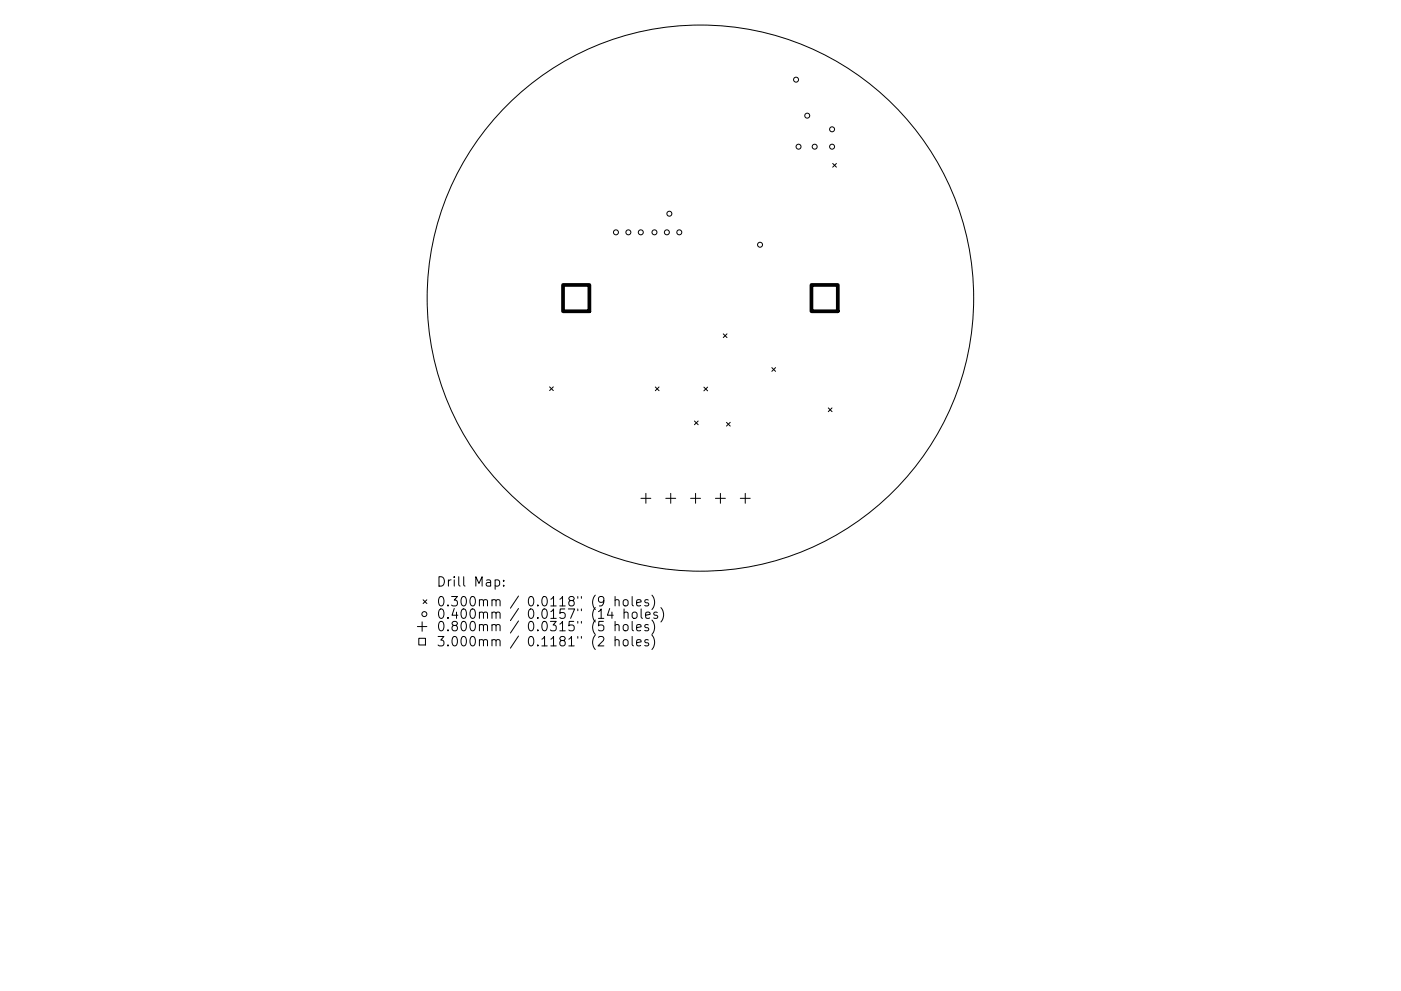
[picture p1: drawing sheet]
<svg xmlns="http://www.w3.org/2000/svg" width="297mm" height="210mm" viewBox="0 0 297 210" stroke-linecap="round" stroke-linejoin="round" font-family="sans-serif">
<defs><g id="words">
<g font-size="2.8">
<text x="92.5" y="125.1">Drill</text>
<text x="100.5" y="125.1">Map:</text>
<text x="92.5" y="129.3">0.300mm</text>
<text x="92.5" y="131.9">0.400mm</text>
<text x="111.9" y="129.3">0.0118&quot;</text>
<text x="111.9" y="131.9">0.0157&quot;</text>
<text x="125.7" y="129.3">(9</text>
<text x="125.7" y="131.9">(14</text>
<text x="130.6" y="129.3">holes)</text>
<text x="132.5" y="131.9">holes)</text>
<text x="92.5" y="134.5">0.800mm</text>
<text x="92.5" y="137.7">3.000mm</text>
<text x="111.9" y="134.5">0.0315&quot;</text>
<text x="111.9" y="137.7">0.1181&quot;</text>
<text x="125.7" y="134.5">(5</text>
<text x="125.7" y="137.7">(2</text>
<text x="130.6" y="134.5">holes)</text>
<text x="130.6" y="137.7">holes)</text>
</g>
</g></defs>
<g fill="none" stroke="#000" stroke-width=".21">
<path d="M176.5 34.7l.8 .8M177.3 34.7l-.8 .8M153.3 70.8l.8 .8M154.1 70.8l-.8 .8M163.6 78l.8 .8M164.4 78l-.8 .8M116.5 82.1l.8 .8M117.3 82.1l-.8 .8M138.9 82.1l.8 .8M139.7 82.1l-.8 .8M147.2 89.3l.8 .8M148 89.3l-.8 .8"/>
<path d="M149.2 82.1l.8 .8M150 82.1l-.8 .8M154 89.6l.8 .8M154.8 89.6l-.8 .8M175.6 86.5l.8 .8M176.4 86.5l-.8 .8M135.9 105.7h2.1M136.9 104.7v2.1M141.2 105.7h2.1M142.2 104.7v2.1M146.4 105.7h2.1M147.5 104.7v2.1"/>
<path d="M151.7 105.7h2.1M152.7 104.7v2.1M157 105.7h2.1M158 104.7v2.1M88.5 132.9h2M88.8 135.4h1.4v1.4h-1.4zM89.5 131.9v2M89.7 127.3l.8 .7M90.5 127.3l-.8 .7M98.3 122.4v1.7l.3 .3M104.3 127.4a.5 .5 0 0 1 .9 .1v1.1M104.3 130.1a.5 .5 0 0 1 .9 0v1.1"/>
<path d="M104.3 132.7a.5 .5 0 0 1 .9 .1v1M104.3 135.9a.5 .5 0 0 1 .9 .1v1M105.2 127.5l.3-.3 .4 .1 .1 1.3M105.2 130.1l.3-.2 .4 .1 .1 1.2M105.2 132.8l.3-.3 .4 .1 .1 1.2M105.2 136l.3-.3 .4 .1 .1 1.2M109.9 126.5l-1.7 2.5M109.9 129.1l-1.7 2.6M109.9 131.7l-1.7 2.6M109.9 134.9l-1.7 2.6M122.5 126.6v.3M122.5 129.2v.4"/>
<path d="M122.5 131.8v.4M122.5 135v.4M123.3 126.6v.3M123.3 129.2v.4M123.3 131.8v.4M123.3 135v.4"/>
<circle cx="168.8" cy="16.9" r=".53"/>
<circle cx="169.3" cy="31.1" r=".53"/>
<circle cx="171.1" cy="24.5" r=".53"/>
<circle cx="172.7" cy="31.1" r=".53"/>
<circle cx="176.4" cy="31.1" r=".53"/>
<circle cx="176.4" cy="27.4" r=".53"/>
<circle cx="130.6" cy="49.3" r=".53"/>
<circle cx="133.2" cy="49.3" r=".53"/>
<circle cx="135.9" cy="49.3" r=".53"/>
<circle cx="138.8" cy="49.3" r=".53"/>
<circle cx="141.4" cy="49.3" r=".53"/>
<circle cx="141.9" cy="45.3" r=".53"/>
<circle cx="144" cy="49.3" r=".53"/>
<circle cx="161.1" cy="51.9" r=".53"/>
<circle cx="148.5" cy="63.3" r="57.9"/>
<circle cx="90" cy="130.3" r=".53"/>
</g>
<path d="M119.4 60.5h5.6v5.5h-5.6zM172 60.5h5.6v5.5h-5.6z" fill="none" stroke="#000" stroke-width=".79"/>
<use href="#words"/>
</svg>
